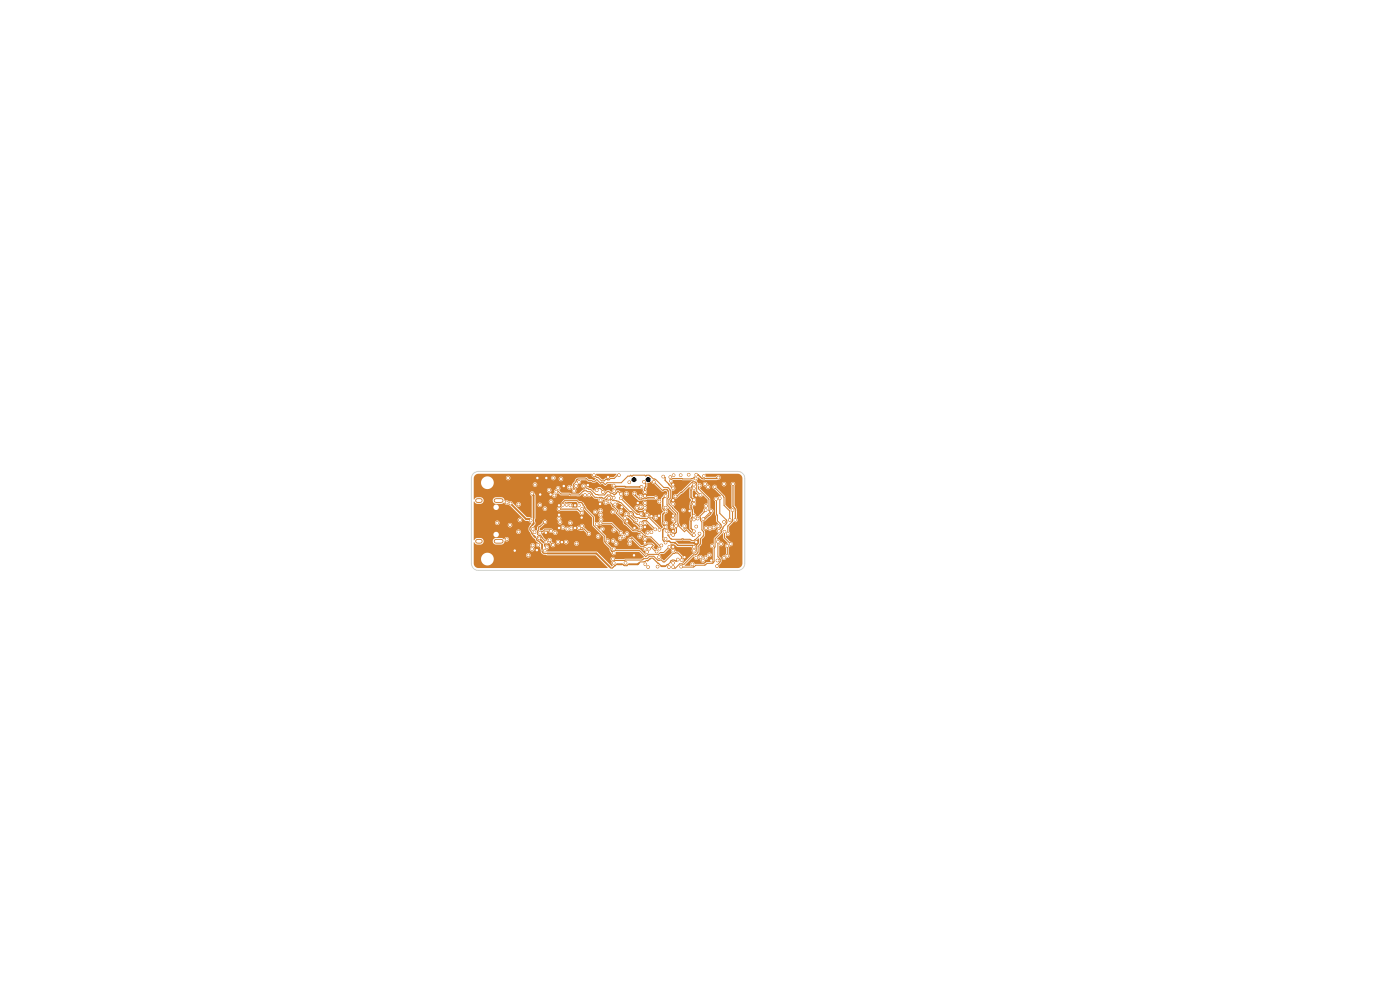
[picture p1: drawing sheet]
<svg xmlns="http://www.w3.org/2000/svg" width="297mm" height="210mm" viewBox="0 0 297 210" stroke-linecap="round" stroke-linejoin="round" font-family="sans-serif">
<path d="M101.3 106.2h.6M101.3 114.8h.6M105.2 106.2h1.1M105.2 114.8h1.1" fill="none" stroke="#ce7d2c" stroke-width="1"/>
<g fill="#ce7d2c" stroke="#ce7d2c" stroke-width=".21">
<circle cx="142.8" cy="106.9" r=".28"/>
<circle cx="110" cy="107" r=".28"/>
<circle cx="132.9" cy="104.7" r=".27"/>
<circle cx="112.1" cy="117.8" r=".27"/>
<circle cx="153.6" cy="110.7" r=".27"/>
<circle cx="155.5" cy="102.7" r=".27"/>
<circle cx="117.4" cy="101.4" r=".27"/>
<circle cx="130.2" cy="119.4" r=".27"/>
<circle cx="145.2" cy="111.6" r=".28"/>
<circle cx="142.8" cy="119.4" r=".27"/>
<circle cx="152.2" cy="118.9" r=".27"/>
<circle cx="140.7" cy="101.1" r=".27"/>
<circle cx="142.8" cy="103.6" r=".28"/>
<circle cx="142.8" cy="116.8" r=".27"/>
<circle cx="132.9" cy="109.1" r=".27"/>
<circle cx="122.8" cy="102.2" r=".27"/>
<circle cx="107.5" cy="114.4" r=".27"/>
<circle cx="127.8" cy="112.2" r=".27"/>
<circle cx="133.6" cy="115.3" r=".27"/>
<circle cx="141.2" cy="114.3" r=".28"/>
<circle cx="135.9" cy="105.3" r=".27"/>
<circle cx="116.9" cy="106.4" r=".27"/>
<circle cx="132.7" cy="119.4" r=".27"/>
<circle cx="112.9" cy="116.5" r=".27"/>
<circle cx="147.7" cy="118.3" r=".28"/>
<circle cx="130" cy="108.6" r=".28"/>
<circle cx="115.6" cy="116.8" r=".28"/>
<circle cx="156" cy="110.3" r=".27"/>
<circle cx="136.6" cy="102.2" r=".27"/>
<circle cx="110.3" cy="110.3" r=".28"/>
<circle cx="117.6" cy="105.1" r=".28"/>
<circle cx="107.5" cy="106.6" r=".27"/>
<circle cx="136.8" cy="107.7" r=".27"/>
<circle cx="110" cy="112.8" r=".27"/>
<circle cx="143.4" cy="111.6" r=".28"/>
<circle cx="147.7" cy="111.7" r=".27"/>
<circle cx="142.9" cy="100.8" r=".27"/>
<circle cx="121" cy="107.2" r=".27"/>
<circle cx="150.6" cy="112.1" r=".27"/>
<circle cx="136.8" cy="104.4" r=".27"/>
<circle cx="135.1" cy="107.7" r=".27"/>
<circle cx="136.8" cy="111" r=".28"/>
<circle cx="135.9" cy="111.9" r=".27"/>
<circle cx="149.3" cy="101" r=".27"/>
<circle cx="113.5" cy="102.8" r=".27"/>
<circle cx="114.5" cy="107.1" r=".27"/>
<circle cx="136.8" cy="114.3" r=".28"/>
<circle cx="146.9" cy="119.7" r=".28"/>
<circle cx="130.2" cy="112.5" r=".27"/>
<circle cx="142.8" cy="113.5" r=".27"/>
<circle cx="141.9" cy="120.3" r=".27"/>
<circle cx="153.6" cy="102.7" r=".27"/>
<circle cx="121" cy="110.9" r=".28"/>
<circle cx="118.4" cy="115" r=".28"/>
<circle cx="153.6" cy="118.3" r=".27"/>
<circle cx="136.9" cy="119.7" r=".28"/>
<circle cx="107.8" cy="101.4" r=".27"/>
<circle cx="142.8" cy="110.2" r=".27"/>
<circle cx="117.8" cy="113" r=".28"/>
<circle cx="112.6" cy="110.4" r=".27"/>
<circle cx="108.3" cy="106.8" r=".27"/>
<circle cx="108.2" cy="111.4" r=".27"/>
<circle cx="105.5" cy="110.9" r=".27"/>
<circle cx="143.8" cy="118.7" r=".28"/>
<circle cx="112.9" cy="104.7" r=".27"/>
<circle cx="113" cy="112.2" r=".27"/>
<circle cx="115.6" cy="107.9" r=".28"/>
<circle cx="119.2" cy="115" r=".27"/>
<circle cx="118.6" cy="109.2" r=".28"/>
<circle cx="118.6" cy="107.2" r=".28"/>
<circle cx="122" cy="107.2" r=".27"/>
<circle cx="136.8" cy="105.2" r=".27"/>
<circle cx="142.8" cy="112.7" r=".27"/>
<circle cx="146.3" cy="108.4" r=".27"/>
<circle cx="134.6" cy="112" r=".28"/>
<circle cx="150.9" cy="118.9" r=".27"/>
<circle cx="136.8" cy="111.8" r=".27"/>
<circle cx="147.7" cy="105.1" r=".27"/>
<circle cx="127.3" cy="106.9" r=".28"/>
<circle cx="114.6" cy="104.9" r=".28"/>
<circle cx="118.6" cy="112" r=".28"/>
<circle cx="135.3" cy="106.7" r=".28"/>
<circle cx="136.8" cy="115.1" r=".27"/>
<circle cx="133.8" cy="109.1" r=".27"/>
<circle cx="142.8" cy="109.4" r=".27"/>
<circle cx="136.8" cy="108.5" r=".27"/>
<circle cx="122" cy="112" r=".28"/>
<circle cx="139.8" cy="109.4" r=".27"/>
<circle cx="133" cy="110.6" r=".28"/>
<circle cx="142.8" cy="106.1" r=".27"/>
<circle cx="142.8" cy="102.8" r=".27"/>
<circle cx="131.9" cy="107.6" r=".27"/>
<circle cx="124.7" cy="102.9" r=".28"/>
<circle cx="113.9" cy="116.7" r=".27"/>
<circle cx="123.4" cy="109.8" r=".27"/>
<circle cx="119.6" cy="103.1" r=".28"/>
<circle cx="109.2" cy="116.8" r=".27"/>
<circle cx="129" cy="101.2" r=".27"/>
<circle cx="134.5" cy="117.8" r=".27"/>
<circle cx="116.8" cy="104.9" r=".28"/>
<circle cx="147.7" cy="115" r=".28"/>
<circle cx="114" cy="101.4" r=".27"/>
<circle cx="138.2" cy="109.5" r=".27"/>
<circle cx="142.8" cy="116" r=".28"/>
<circle cx="114.4" cy="114.2" r=".27"/>
<circle cx="145.2" cy="118.2" r=".27"/>
<circle cx="115.8" cy="113" r=".28"/>
<circle cx="115.9" cy="101.4" r=".27"/>
<circle cx="120.1" cy="115" r=".28"/>
<circle cx="130.1" cy="114.7" r=".27"/>
<circle cx="137.3" cy="109.2" r=".27"/>
<circle cx="126.9" cy="113.8" r=".27"/>
<circle cx="132.3" cy="113.8" r=".28"/>
<circle cx="135" cy="110.4" r=".27"/>
<circle cx="120.4" cy="112.2" r=".27"/>
<circle cx="128.9" cy="114.7" r=".27"/>
<circle cx="132.6" cy="109.9" r=".28"/>
<circle cx="122.3" cy="115.3" r=".28"/>
<circle cx="131.6" cy="114.2" r=".27"/>
<circle cx="121.2" cy="112.1" r=".27"/>
<circle cx="133" cy="113.2" r=".27"/>
<circle cx="124.9" cy="113.2" r=".27"/>
<circle cx="135.7" cy="113.8" r=".27"/>
<circle cx="122.8" cy="112" r=".28"/>
<circle cx="147.2" cy="116.8" r=".27"/>
<circle cx="130.2" cy="116.5" r=".27"/>
<circle cx="142" cy="116" r=".28"/>
<circle cx="141.2" cy="107.7" r=".27"/>
<circle cx="130.7" cy="115.3" r=".28"/>
<circle cx="141.2" cy="111" r=".28"/>
<circle cx="123.5" cy="111.6" r=".27"/>
<circle cx="127.4" cy="109.2" r=".27"/>
<circle cx="137.4" cy="113" r=".28"/>
<circle cx="126.6" cy="111.2" r=".27"/>
<circle cx="135.9" cy="107.5" r=".27"/>
<circle cx="127.4" cy="111" r=".28"/>
<circle cx="135.9" cy="111" r=".28"/>
<circle cx="139" cy="112.3" r=".28"/>
<circle cx="131.7" cy="113" r=".28"/>
<circle cx="127.5" cy="110.2" r=".27"/>
<circle cx="127.4" cy="108.3" r=".28"/>
<circle cx="118.6" cy="108" r=".28"/>
<circle cx="123.4" cy="108.8" r=".27"/>
<circle cx="118.6" cy="110" r=".28"/>
<circle cx="126.3" cy="108.6" r=".28"/>
<circle cx="128.5" cy="106.6" r=".28"/>
<circle cx="123.5" cy="107.9" r=".28"/>
<circle cx="127.4" cy="106.1" r=".27"/>
<circle cx="140.3" cy="115.7" r=".27"/>
<circle cx="129.3" cy="106.4" r=".28"/>
<circle cx="142.2" cy="101.2" r=".27"/>
<circle cx="124.1" cy="105" r=".28"/>
<circle cx="147.2" cy="103.6" r=".28"/>
<circle cx="122.8" cy="107.2" r=".27"/>
<circle cx="147.2" cy="106.9" r=".28"/>
<circle cx="138.7" cy="102.2" r=".27"/>
<circle cx="142.6" cy="111.7" r=".27"/>
<circle cx="127.9" cy="104.4" r=".27"/>
<circle cx="133.5" cy="102.3" r=".28"/>
<circle cx="126.6" cy="104" r=".27"/>
<circle cx="142" cy="113.2" r=".28"/>
<circle cx="122.2" cy="103.1" r=".27"/>
<circle cx="129.2" cy="105.6" r=".27"/>
<circle cx="148.4" cy="113.2" r=".27"/>
<circle cx="147.2" cy="110.2" r=".27"/>
<circle cx="139.9" cy="112.4" r=".27"/>
<circle cx="147.2" cy="113.5" r=".27"/>
<circle cx="121.8" cy="104.1" r=".27"/>
<circle cx="130.3" cy="104.2" r=".28"/>
<circle cx="131.7" cy="104.8" r=".27"/>
<circle cx="136.8" cy="106.7" r=".27"/>
<circle cx="123.8" cy="103.1" r=".27"/>
<circle cx="120.8" cy="103.4" r=".27"/>
<circle cx="125" cy="105" r=".28"/>
<circle cx="131.7" cy="105.7" r=".27"/>
<circle cx="136" cy="109.1" r=".27"/>
<circle cx="120.2" cy="107.1" r=".27"/>
<circle cx="119" cy="101.6" r=".28"/>
<circle cx="144.6" cy="118.8" r=".27"/>
<circle cx="152.1" cy="120.1" r=".27"/>
<circle cx="117.3" cy="115.6" r=".28"/>
<circle cx="152.3" cy="114.9" r=".27"/>
<circle cx="130" cy="118.6" r=".28"/>
<circle cx="116.5" cy="104" r=".27"/>
<circle cx="148.6" cy="118.2" r=".27"/>
<circle cx="116.6" cy="114.6" r=".28"/>
<circle cx="118.4" cy="103.6" r=".28"/>
<circle cx="131.3" cy="100.8" r=".28"/>
<circle cx="153.7" cy="112.8" r=".28"/>
<circle cx="126" cy="100.8" r=".27"/>
<circle cx="155" cy="115.4" r=".27"/>
<circle cx="119.4" cy="107.1" r=".27"/>
<circle cx="149.7" cy="118.3" r=".28"/>
<circle cx="130.2" cy="117.3" r=".27"/>
<circle cx="137.3" cy="117.1" r=".27"/>
<circle cx="130.2" cy="105.6" r=".27"/>
<circle cx="118" cy="104.3" r=".28"/>
<circle cx="115.9" cy="115" r=".27"/>
<circle cx="115.6" cy="110.7" r=".28"/>
<circle cx="114.2" cy="115.6" r=".28"/>
<circle cx="118.8" cy="110.8" r=".27"/>
<circle cx="119.4" cy="111.9" r=".27"/>
<circle cx="116" cy="116.1" r=".27"/>
<circle cx="113" cy="115.7" r=".27"/>
<circle cx="113.4" cy="112.9" r=".27"/>
<circle cx="116.9" cy="112.6" r=".27"/>
<circle cx="114.6" cy="113" r=".28"/>
<circle cx="131.7" cy="108.5" r=".27"/>
<circle cx="130.5" cy="107" r=".28"/>
<circle cx="147.2" cy="106.1" r=".27"/>
<circle cx="141.2" cy="108.5" r=".27"/>
<circle cx="141.2" cy="111.8" r=".27"/>
<circle cx="152.4" cy="101.3" r=".28"/>
<circle cx="147.2" cy="116" r=".28"/>
<circle cx="147.7" cy="100.7" r=".27"/>
<circle cx="147.2" cy="112.7" r=".27"/>
<circle cx="147.2" cy="109.4" r=".27"/>
<circle cx="141.2" cy="105.2" r=".27"/>
<circle cx="134.6" cy="104.7" r=".27"/>
<circle cx="141.2" cy="115.1" r=".27"/>
<circle cx="146.1" cy="100.7" r=".27"/>
<circle cx="147.2" cy="102.8" r=".27"/>
<circle cx="139.1" cy="105.6" r=".28"/>
<circle cx="141.4" cy="112.6" r=".28"/>
<circle cx="147.6" cy="101.5" r=".27"/>
<circle cx="149.6" cy="102.7" r=".27"/>
<circle cx="142.3" cy="102" r=".27"/>
<circle cx="143.3" cy="105.3" r=".27"/>
<circle cx="148.6" cy="105" r=".27"/>
<circle cx="139.9" cy="106.4" r=".27"/>
<circle cx="148" cy="110" r=".28"/>
<circle cx="139.1" cy="109.8" r=".27"/>
<circle cx="150.2" cy="103.3" r=".28"/>
<circle cx="144.4" cy="100.8" r=".27"/>
<circle cx="151.9" cy="105.9" r=".28"/>
<circle cx="152.5" cy="112.6" r=".28"/>
<circle cx="145" cy="108.2" r=".28"/>
<circle cx="149.8" cy="112" r=".28"/>
<circle cx="149.8" cy="107.3" r=".28"/>
<circle cx="148.4" cy="103" r=".27"/>
<circle cx="150.9" cy="108.4" r=".27"/>
<circle cx="149.2" cy="110.1" r=".27"/>
<circle cx="152.4" cy="111.6" r=".28"/>
<circle cx="151.6" cy="103.3" r=".27"/>
<circle cx="154.8" cy="110.3" r=".28"/>
<circle cx="151.4" cy="111.9" r=".27"/>
<circle cx="154.3" cy="115.8" r=".27"/>
<circle cx="154.3" cy="117.9" r=".27"/>
<circle cx="150.5" cy="117.7" r=".28"/>
<circle cx="137.5" cy="120.3" r=".28"/>
<circle cx="139.5" cy="120.2" r=".27"/>
<circle cx="133.6" cy="114.5" r=".27"/>
<circle cx="152.7" cy="105.7" r=".28"/>
<circle cx="139.3" cy="117" r=".27"/>
<circle cx="144.5" cy="120.2" r=".27"/>
<circle cx="139.8" cy="118.2" r=".27"/>
<circle cx="137.7" cy="116.4" r=".27"/>
<circle cx="138.2" cy="112.9" r=".27"/>
<circle cx="154.4" cy="113.2" r=".27"/>
<circle cx="155.4" cy="108.2" r=".27"/>
<circle cx="149.7" cy="108.2" r=".27"/>
<circle cx="139.9" cy="116.4" r=".27"/>
<circle cx="136.8" cy="116.4" r=".27"/>
<circle cx="142.8" cy="120.3" r=".28"/>
<circle cx="136.1" cy="103.3" r=".28"/>
<circle cx="130.2" cy="103" r=".27"/>
<circle cx="149.1" cy="118.9" r=".27"/>
<circle cx="153" cy="115.4" r=".27"/>
<circle cx="151.1" cy="115.8" r=".27"/>
</g>
<g fill="none" stroke="#ce7d2c" stroke-width=".21">
<path d="M112.6 111.7l-.2 .3v.4l.6 1M113.2 110.1v.6M113.6 114l.3 .6 .6 .4M115 116.5l.1 .7 .3 .2h.5M115.6 110.7l-1.3 1.1-.3 1.5 .3 .3 .5 .1 1.1 1.3M116.6 114.6l-.1 .2 .8 .8M116.9 112.6l-.2-.2h-1.2l-.9 .6M118 104.3l.4-.1 .6 .6 3.9 .2 .8-.8 .7-.1 .2 .2h.6l1 1.2h1.4l.6 .2 .7-.7h.6l.7 .6M119.1 106.3l-.5 .9M119.4 107.1l-.2-.2 .6-.7h2.6l.4 .4 .7 .1 .6 1.2 1.8 1.8v1.7l2.4 2.4 .1 1.3 1.2 1.2 .1 .6 .5 .4M120.7 105.4h1.5l.2 .2M121.8 104.1l-.2-1.2 .6-.7 .1-.4 .3-.2 1.8-.1 .4 .4h.7l.2 .2h.5l.4-.4 .8 .8 .6-.1 .4 .4 .4-.4h3l1.4-1.4h.4l.2-.2 .2 .2 .3-.2h2.5l.2 .2 .2-.2h.5l.9 .8 .5 .1 1.7 1.7a1.34 1.34 0 0 1 1.3 .4l.1 1.9-.3 .3v.9l1.9 2.1v2.1l.2 .5 1.2 1.2 .4-.4 1.3 1.3 .3-.2"/>
<path d="M122.8 106l.2 .2h.5l.3 .2M122.8 112a.92 .92 0 0 0 1.1 .2l1 1M123.8 103.1h.2l.9 .7h.4l1.1 1.1 1.8 .1 .6-.7 .3-.1 .4 .4h.3l.5 .4 .7-.7h.2l.5 .5M126 100.8l.6 .5h.3l.7 .7h.6l.4-.4 .6 .2 .3-.3h.8l.7-.7h.3M126.6 104l.4-.4h.3l.6 .6v.2M127.4 111h2.3l2 2M129.2 105.6l.8 .6h.7l1 .4 1.9 1.9h.4l.4 .4v.4l.6 .5 2.2 .3 .4-.4 2.4 2.4-.1 .3M129.3 106.4l.6 .6 .1 .4 1.1 1-.4 .4 1.7 1.7 .1 .5 .4 .2 1.3 1.3 1.7 .3 .9 .9 .5 .2h.8l1.9 1.9 .3-.1M130 118.6l.4 .3 5.8-.1 .4-.3h.7l.5-.5h.9l.8 .8h.8l.4 .4h.3l1.8-1.8h.3l.2-.2 .5 .1 .8 .8v.7M131.7 105.7l3.3 3.3 1 .1M132.2 119.8l.3 .2h.5M133.3 109.5l.4 .3"/>
<path d="M133.6 114.5l.5-.4 1.8 1.8h.6l.9-.5h.9l.3 .3-.4 .4 1 1 .1-.1M134.2 110.3l.4 .6 .6 .3M135.4 107.9l.3 .2h.4l.3-.2M135.9 111l.5-.5 .6-.1 2 1.9M136.4 105.8l-.8 .1M137.3 105.6l-.3 .2h-.5M137.5 118.9h-.4l-.5 .3h-.8l-.2 .2M137.9 118.6l.2-.2h.4l.2 .2M138.7 102.2l1.8 1.8 .9-.2 .4 .4v1.3l-.3 .3v1.3l1.9 2.1v1.5l-.8 1M140.6 114l.1 .7 .4 .3M140.6 107.4l.1 .7 .4 .3M140.6 110.7l.1 .7 .4 .3"/>
<path d="M141.7 114.8l-.4 .2M142 113.2l-.3 .4 .8 .8h3.9l.4 .3h.4l.3-.2 1-1-.1-.3M142 111.4v.6M142 116l-1.2 1.2h-.7l-.4 .4h-2l-.7 .5-1.3-1.3h-5.1l-.4-.3M142.7 109.5a.89 .89 0 0 0-.4 1.2M142.9 106.2l.4 .3M143.3 113.1l-.4 .3M143.3 119l-.3-.2h-.4l-.8 .9-.4 .2M144.7 107.6h.5l.3 .2M146.7 107.9l.2 .3v.5M147.1 109.5l-.5 .5v.5M147.1 106.2l-.4 .3-.1 .7"/>
<path d="M147.1 102.9l-.5 .5v.5M147.6 101.5l-.3-.3-.3 .3-.4 .1-3.9-.1-.4 .3v.2M148.4 103l-.2 .2v.5l2.2 2.2v2.4l.5 .5-1.5 1.5-.2-.2 1.7-1.7M148.6 105l-.8-.8-.1-1.8-.3-.2h-.4l-2.3 2.2-.3 .1-.8 .8h-.3M148.8 101.4l.3 .2 .7-.1M149.7 108.2l-1.2 1.3 .1 .9 .3 .3v1.7l.4 .5a1.46 1.46 0 0 1-.7 1.4v1l-.5 .6-.1 1.4-.5 .4h-.4l-2 2-.9-.1-.9 .9h-.3l-.2-.2M151.6 103.3l2 2.2v1.7l1.2 1.2v1.9M151.9 105.9l.1 3.2 .2 .3v1.1l.8 .9v.4l-.5 .8M152.3 114.9v3.2l.5 .6a1.42 1.42 0 0 1-.7 1.2v.2M152.7 105.7v3.2l1.4 1.4 .1 .6-.8 .9-.4 1.2-1.3 1.3-.3 5-.3 .2h-1.1l-.5 .4h-1.9l-.5 .4-2.6-.1M153.7 112.8v1.3l1.3 1.3M154.3 115.8v2.1"/>
<path d="M155.4 108.2v2.3l-1 1.1v1.6M155.8 107.7l.2 .3v.5M129.4 120.3l.2 .2h.3l.2-.2"/>
</g>
<g fill="none" stroke="#ce7d2c" stroke-width=".25">
<path d="M112.9 111.4l-.3 .3M113 113.4l.3 .3M113.2 109.9v.2M113.2 110.7v.2M113.5 113.9l.1 .1M114.5 115l.5 .5M115 116.3v.2M115.9 117.4h.2M118.6 108h3.9l.9 .8M120.7 105.4h-.7l-.9 .9M122.4 105.6l.4 .4M123.8 106.4l.2 .2h1.7l.4-.4h.5l.7 .7"/>
<path d="M131 119.7h-.2l-.7 .6M131.9 119.7l.3 .1M132.9 109.1l.4 .4M133.5 119.7l-.5 .3M133.7 109.8l.5 .5M135.1 107.7l.3 .2M135.2 111.2l.7 .7M135.2 105.5l.4 .4M135.6 119.4l-.1 .1M136.4 105.8h.1M136.6 102.2l.4 .4v.6l-.3 .5 .1 .7M136.8 107.7l-.4 .2"/>
<path d="M137.3 105.6h.2M137.9 118.6l-.4 .3M138.7 118.6l1.6 1.5M139.8 109.4l-.2-.2 .1-.3-.3-.3-.6-.1-.6 1M140.6 107.3v.1M140.6 110.6v.1M140.6 113.9v.1M140.7 101.1l.1-.1 .3 .3v.6l1.7 1.7M141.1 115h.2M141.1 108.4l.1 .1M141.1 111.7l.1 .1M141.4 119.9l-.3 .2"/>
<path d="M141.7 114.8h.1M142 112l.8 .7M142.3 110.7v.4l-.3 .3M142.8 106.1l.1 .1M142.8 109.4l-.1 .1M142.9 113.4l-.1 .1M143.3 119h.2M143.3 106.5l1.1 1.1h.3M143.4 111.6l.1 1.3-.2 .2M145.5 107.8l.8 .6M146.6 103.9v.1M146.6 107.2v.1"/>
<path d="M146.6 107.7l.1 .2M146.6 110.5v.1M146.9 108.7v.1M147.2 106.1l-.1 .1M147.2 102.8l-.1 .1M147.2 109.4l-.1 .1M148.6 101.2l.2 .2M149.8 101.5h.1M155.5 102.7v4.7l.3 .3M156 108.5v1.8M129.3 120.2l.1 .1"/>
</g>
<path d="M108.3 106.8l3.3 3.3h.7l.3 .3M112.9 104.7l.3 .4v4.8M113.2 110.9l-.3 .5M113.3 113.7l.2 .2M115 115.5v.8M116.1 117.4h10.4l2.8 2.8M131 119.7h.9M135.5 119.5l-.2 .2h-1.8M143.8 118.7l-.3 .3M140.3 120.1h.8" fill="none" stroke="#ce7d2c" stroke-width=".4"/>
<g fill="none" stroke="#ce7d2c" stroke-width=".3">
<path d="M130.2 103l.3 .3h5.6M134.6 104.7v.2l.6 .6M137.5 105.6h1.6M141.2 105.2l-.6 .6v1.5M141.2 111.8l-.6 .6v1.5M141.2 108.5l-.6 .6v1.5M141.8 114.8l.5 .3a1.46 1.46 0 0 1 1.5 .6h3.1l.3 .3M146.6 104v1.5l.6 .6M146.6 107.3v.4M146.6 110.6v1.5l.6 .6M146.9 108.8v.3l.3 .3M147.7 100.7h.4l.5 .5"/>
<path d="M152.4 101.3l-.4 .2h-2.1"/>
</g>
<g fill="#ce7d2c">
<path d="M100.7 100.9l.8-.4h24a1.1 1.1 0 0 0 .9 1 .45 .45 0 0 1-.4 .3 .45 .45 0 0 1-.4-.2h-.7l-.4-.4-2 .1-.4 .3-.2 .5-.4 .4-.2 .6a.5 .5 0 0 0-.7-.2 .5 .5 0 0 0-.2 .7 .5 .5 0 0 0 .7 .2l.2-.3 .1 .1a.66 .66 0 0 0 .5 1 .58 .58 0 0 0 .2-1 .56 .56 0 0 0 .5-.3 .56 .56 0 0 0-.1-.6h.2a.56 .56 0 0 0 .6-.8h1.1l.3 .3h.7l.2 .2h.7l.3-.3 .9 .7a.59 .59 0 0 1 .8 .3l.6-.4h.8a1 1 0 0 0 .6 .9l-.7 .7-.4-.4-.8 .3-1-.9h-.5l-.2 .2a.64 .64 0 0 0-.6 .6 1.05 1.05 0 0 0-1.1-.6l-.7-.5a.49 .49 0 0 0-.7-.3 .49 .49 0 0 0-.2 .7 .49 .49 0 0 0 .7 .2l.1 .2-.7 .2-.7 .7-3.7-.2-.4-.5a.51 .51 0 0 0 .1-.6 .51 .51 0 0 0-.7-.2 .51 .51 0 0 0-.2 .6 .63 .63 0 0 0-.4 .8 .49 .49 0 0 0-.3 .7 .49 .49 0 0 0 .7 .2 .49 .49 0 0 0 .2-.7l.3-.2 .5 .5 4.1 .2 .6-.6a.57 .57 0 0 0 .3 .7 .57 .57 0 0 0 .7-.1 .62 .62 0 0 0 .9-.1l.5 .5 .9 .2a.53 .53 0 0 0 .5 .7 .53 .53 0 0 0 .5-.6l.5-.1 .3-.2 .2 .3v.2a.52 .52 0 0 0-.8 .1 .52 .52 0 0 0 .2 .7 .52 .52 0 0 0 .7-.2l.6 .3 .2 .5 .9 .7-.2 .2a.52 .52 0 0 0-.7-.3 .52 .52 0 0 0-.2 .8 .52 .52 0 0 0 .8-.1l1.7 1.7 .2 .6 1.7 1.5 1.2 .2 .8 .4a.53 .53 0 0 0-.7 .3 .53 .53 0 0 0 .3 .7 .57 .57 0 0 0 .6-.8l.3 .4a.52 .52 0 0 0 .2 .9 .52 .52 0 0 0 .6-.6h.7l1.7 1.7-.2 .2a.36 .36 0 0 1-.1 .4 .36 .36 0 0 1-.4 0l-.4-.3 .3-.6-.4-.4-1.2-.1-.9 .5h-.4l-1.7-1.7-.4-.1-.2 .2a.54 .54 0 0 0-.6 .4 .54 .54 0 0 0 .2 .6 .5 .5 0 0 0 .1 .7 .5 .5 0 0 0 .7-.1 .5 .5 0 0 0-.2-.8l.3-.2 1.5 1.5 .6 .1a.75 .75 0 0 0 .5 .8l.1 .3 .2 .3-.1 .1-1.2-1.2h-5.1a.61 .61 0 0 0-.9-.4l-.8-.9 .3-.2 .1-.4h.2l.3 .5a.34 .34 0 0 1 .4 .5 .5 .5 0 0 0 .9-.2 .5 .5 0 0 0-.6-.6 .48 .48 0 0 0-.4-.6 .48 .48 0 0 0-.6 .4h-.2a.67 .67 0 0 0-.8-.4l-.1-.6-.8-.9a.52 .52 0 0 0 .6-.5 .52 .52 0 0 0-.6-.5 .52 .52 0 0 0-.4 .6l-.6-.6 .4-.3 .4 .1 .3-.2h1.8l.6 .7a.52 .52 0 0 0-.5 .5 .52 .52 0 0 0 .5 .5 .52 .52 0 0 0 .5-.5l.5 .4 .2 .5 .5 .1-.1 .2a.5 .5 0 0 0-.6 .4 .5 .5 0 0 0 .5 .6l.2-.1a.42 .42 0 0 1 .6-.4l.3-.5a.53 .53 0 0 0 .6-.3 .53 .53 0 0 0-.2-.6 .48 .48 0 0 0-.7 .5h-.4v-.6l-.5-.2-1.7-1.7-2.1-.1a.62 .62 0 0 0-.2-1l.1-.1a.68 .68 0 0 0 0-.9 .49 .49 0 0 0-.1-.8 .49 .49 0 0 0-.7 .2 .49 .49 0 0 0 .2 .7 .57 .57 0 0 0 .2 .9 .68 .68 0 0 0-.2 .9l-.2 .2h-.7l-.1-1.3-1-1h.7v.2a.48 .48 0 0 0 .8 .3 .48 .48 0 0 0 0-.8 .48 .48 0 0 0-.8 .3h-.7l-.7-.7-.7-1.3-.8-.2-.4-.4h-2.8l-.5 .5a.79 .79 0 0 0 0 1.2l-.3 .1a.48 .48 0 0 0-.7 0 .48 .48 0 0 0 .1 .7 .48 .48 0 0 0 .7-.1h3.3l.6 .5a.51 .51 0 0 0 .8 .4 .51 .51 0 0 0 0-.9l.3-.1 1.6 1.6 .1 1.8 2.3 2.3 .1 1.2 1.2 1.3v.4l.3 .4a.54 .54 0 0 0 .7 .6 .54 .54 0 0 0 .4-.7h4.9l1 1.1-.5 .3-5.6 .1a.51 .51 0 0 0-.8-.4 .51 .51 0 0 0 .1 .9 .53 .53 0 0 0 .2 .8l-.3 .3-3.1-3.2h-10.5v-.3a.53 .53 0 0 0 .3-.9 .53 .53 0 0 0-.9 .2l-.2-.7-1.1-.9-.3-.7 .7 .3 .8 .9a.54 .54 0 0 0 .4 .6 .54 .54 0 0 0 .6-.4l.4 .4a.5 .5 0 0 0 .5 .6 .5 .5 0 0 0 .5-.5 .5 .5 0 0 0-.6-.5l-.2-.2h.9l.1 .4a.48 .48 0 0 0 .6 .1 .48 .48 0 0 0 .3-.5h.7l.2 .5a.47 .47 0 0 0 .7-.2h1.3v.2a.48 .48 0 0 0 .8 .3 .48 .48 0 0 0 0-.8 .48 .48 0 0 0-.8 .3h-1.3a.48 .48 0 0 0-.3-.7 .48 .48 0 0 0-.6 .4h-.7a.48 .48 0 0 0-.5-.4 .48 .48 0 0 0-.5 .4h-.9a.53 .53 0 0 0-.2-.8 .53 .53 0 0 0-.8 .4h-.2l-.6-.8h11.2v.2a.48 .48 0 0 0 .8 .3 .48 .48 0 0 0 0-.8 .48 .48 0 0 0-.8 .3h-11.2l-.3-.3 .2-.3 .5-.4h.8l.4 .4 .5-.1a.51 .51 0 0 0 .7 .4 .51 .51 0 0 0 .2-.8 .51 .51 0 0 0-.8 0l-.1-.3-.3-.2h-1.6l-.7 .4h-.2v-.4l.3-.3h4.1l.1 .4a.57 .57 0 0 0 .9 0 .57 .57 0 0 0 .4 .5 .57 .57 0 0 0 .6-.2h.1a.48 .48 0 0 0 .5-.1 .48 .48 0 0 0 .1-.5h.7l.2 .5 .5 .2 .8-.1 .6 .6a.49 .49 0 0 0 .5 .6 .49 .49 0 0 0 .5-.6 .49 .49 0 0 0-.6-.4l-.9-.8a.52 .52 0 0 0-.3-.8 .52 .52 0 0 0-.7 .4l-.4 .1-.2 .3h-.7a.62 .62 0 0 0-.9-.1l-.4-.1-.3 .3a.53 .53 0 0 0-.5-.5 .53 .53 0 0 0-.6 .3h-4.1l.7-.6a.49 .49 0 0 0 .6-.5 .49 .49 0 0 0-.6-.5 .49 .49 0 0 0-.4 .6l-1 .8-.3 1-.3-.2-.1-.4-.2-.3 .4-.5-.1-.7 .1-.6h4.5l.1 .4a.33 .33 0 0 1 .1 .6l.2 .3a.48 .48 0 0 0 .8-.4h1.2v.2a.48 .48 0 0 0 .8 .3 .48 .48 0 0 0 0-.8 .48 .48 0 0 0-.8 .3h-1.2l-.1-.2a.46 .46 0 0 1-.1-.7 .48 .48 0 0 0-.5-.4 .48 .48 0 0 0-.5 .4h-4.5v-2.1h1.5v.2a.48 .48 0 0 0 .8 .3 .48 .48 0 0 0 0-.8 .48 .48 0 0 0-.8 .3h-1.5v-.8h.4v.2a.48 .48 0 0 0 .8 .3 .48 .48 0 0 0 0-.8 .48 .48 0 0 0-.8 .3h-.4v-.7h2.8v.2a.48 .48 0 0 0 .8 .3 .48 .48 0 0 0 0-.8 .48 .48 0 0 0-.8 .3h-2.8v-1.3l-.2-.3a.51 .51 0 0 0-.5-.5 .51 .51 0 0 0-.5 .5 .51 .51 0 0 0 .4 .5v4.7l-.4-.2h-.7l-2.7-2.8h.5v.2a.48 .48 0 0 0 .8 .3 .48 .48 0 0 0 0-.8 .48 .48 0 0 0-.8 .3h-.5l-.6-.6a.6 .6 0 0 1-.8-.2l-.5 .2-.2-.6-.4-.2h-1.4a.7 .7 0 0 0-.6 .7 .7 .7 0 0 0 .7 .7h1.2l.6-.3a.58 .58 0 0 0 .9 .4l3.5 3.4 .7 .1 .2 .3 .5 .1-.7 1v.6l.9 1.4 .5 .4 .2 .5 .4 .3a.54 .54 0 0 0-.3 .8 .54 .54 0 0 0 .8 .1l.3 1.4 .4 .3 .7 .1h10.3l2.6 2.6-27.4 .1a1 1 0 0 1-1-1v-1h1.5a1.35 1.35 0 0 0 1.8 1.4 1.35 1.35 0 0 0 .6-2.2h7.2v.2a.48 .48 0 0 0 .8 .3 .48 .48 0 0 0 0-.8 .48 .48 0 0 0-.8 .3h-7.2a1.35 1.35 0 0 0-1.4-.4 1.35 1.35 0 0 0-1 1.2h-1.5v-2.1h11.9v.2a.51 .51 0 0 0 .8 .3 .51 .51 0 0 0 .1-.8 .5 .5 0 0 0 0-.7 .5 .5 0 0 0-.7 0 .5 .5 0 0 0 0 .7l-.2 .3h-11.9v-1.4l.6 .5h.9a.7 .7 0 0 0 .6-.7h1.9l.2 .5 .3 .2h1.4l.5-.2 .2-.6a.5 .5 0 0 0 .7 .2 .5 .5 0 0 0 0-.8 .5 .5 0 0 0-.7 .1l-.1 .2-.6-.3h-1.2l-.4 .2-.3 .5h-1.9l-.4-.6-1-.1-.7 .5v-1.3h4.2v.2a.58 .58 0 0 0 .9 .4 .58 .58 0 0 0 0-1 .58 .58 0 0 0-.9 .4h-4.2v-.6h9v.2a.48 .48 0 0 0 .8 .3 .48 .48 0 0 0 0-.8 .48 .48 0 0 0-.8 .3h-9v-1.9h4.5l.1 .4 .3 .2 2.3-.1v.2a.48 .48 0 0 0 .8 .3 .48 .48 0 0 0 0-.8 .48 .48 0 0 0-.8 .3h-2h.1a.48 .48 0 0 0-.1-.8 .48 .48 0 0 0-.7 .3h-4.5v-.6h9.3v.2a.48 .48 0 0 0 .8 .3 .48 .48 0 0 0 0-.8 .48 .48 0 0 0-.8 .3h-9.3v-2.7h4.2v.2a.58 .58 0 0 0 .9 .4 .58 .58 0 0 0 0-1 .58 .58 0 0 0-.9 .4h-4.2v-1.1l.6 .5h.9a.7 .7 0 0 0 .6-.7 .7 .7 0 0 0-.6-.7h-.9l-.6 .4v-2h15.5a.48 .48 0 0 0 .6 .6 .48 .48 0 0 0 .3-.8 .48 .48 0 0 0-.8 .1l-.1 .1h-15.5v-1.6h1.5a1.35 1.35 0 0 0 1.2 1.4 1.35 1.35 0 0 0 1.5-1h8.3v.2a.48 .48 0 0 0 .8 .3 .48 .48 0 0 0 0-.8 .48 .48 0 0 0-.8 .3h-8.3v-.8l-.5-.6h3.1l.2 .5a.48 .48 0 0 0 .5 0 .48 .48 0 0 0 .3-.5h8.6l.2 .5a.47 .47 0 0 0 .8-.3h.6v.2a.48 .48 0 0 0 .8 .3 .48 .48 0 0 0 0-.8 .48 .48 0 0 0-.8 .3h-.6a.48 .48 0 0 0-.4-.6 .48 .48 0 0 0-.6 .4h-8.6a.48 .48 0 0 0-.5-.4 .48 .48 0 0 0-.5 .4h-3.1a1.35 1.35 0 0 0-2.2 1h-1.5v-1z"/>
<path d="M148.1 101.3l.9 .6 3.1-.1a.52 .52 0 0 0 .8-.4 .52 .52 0 0 0-.7-.5l-.4 .2h-2l-.2-.5 6.9-.1 .6 .2 .3 .5 .1 18.3a1 1 0 0 1-1 1h-4v-.6l.6-.7-.1-.7-.4-.5v-2.2a.53 .53 0 0 0 .9-.3 .53 .53 0 0 0-.7-.6l-.2-.4-.6-.2 1.3-1.2 .2 1.2 .9 .9v.1a.5 .5 0 0 0-.6 .3 .5 .5 0 0 0 .2 .6v1.3a.41 .41 0 0 1-.6 .4 .51 .51 0 0 0 0 .8 .51 .51 0 0 0 .8-.3 .49 .49 0 0 0 .5-.3 .49 .49 0 0 0-.1-.6v-1.3l.2-.3a.52 .52 0 0 0 .7-.4 .52 .52 0 0 0-.6-.6l-.9-.9v-.4a.53 .53 0 0 0 .7-.1 .53 .53 0 0 0 0-.7v-1.1l.9-1a.53 .53 0 0 0 .7-.1 .53 .53 0 0 0 0-.7v-2l-.5-.7v-4.1a.49 .49 0 0 0 .1-.7 .49 .49 0 0 0-.8 0 .49 .49 0 0 0 .1 .7v4.3l.1 .3-.4 .4-1-1v-1.7l-.2-.3-1.6-1.7a.48 .48 0 0 0-.4-.6 .48 .48 0 0 0-.6 .5 .48 .48 0 0 0 .5 .5l1.4 1.4-.5 .1a.42 .42 0 0 1-.7 .1 .51 .51 0 0 0-.4 .5 .51 .51 0 0 0 .3 .5v2.8l.2 .3v1.1l.4 .5-.3 .2-.1 .3a.69 .69 0 0 0-1 .1h-.6a.58 .58 0 0 0-.6-.1 .58 .58 0 0 0-.4 .5l.3 .3h.5a.7 .7 0 0 0 1-.1h.1a.56 .56 0 0 0 .7-.5l.4 .4a.54 .54 0 0 0-.3 .5 .54 .54 0 0 0 .4 .5l-.9 .9-.1 1.3a.53 .53 0 0 0-.8 .3 .53 .53 0 0 0 .6 .6l-.1 2.8-1.2 .1-.5 .4-1.9 .1a.55 .55 0 0 0-.7-.5 .55 .55 0 0 0-.4 .8h-1.1l1.9-2a.57 .57 0 0 0 .3 .7 .57 .57 0 0 0 .7-.2l.4 .2a.55 .55 0 0 0 .5 .7 .55 .55 0 0 0 .5-.6 .59 .59 0 0 0 .6-.7 .49 .49 0 0 0 .8-.3 .49 .49 0 0 0-.5-.6 .49 .49 0 0 0-.5 .7h-.1a.55 .55 0 0 0-.7 .5 .61 .61 0 0 0-1-.5l-.1 .1-.2-.2 .5-.6v-1.2l.5-.6v-1l.7-.8v-.8l-.4-.5v-1.7l.4-.1 1.4-1.4a.62 .62 0 0 0 .3-.7 .62 .62 0 0 0-.6-.5l-.1-2.2-2.1-2.1 .1-.2a.48 .48 0 0 0 .1-.8h.4l.1 .4 .5 .2a.53 .53 0 0 0 .4 .6 .53 .53 0 0 0 .6-.6 .53 .53 0 0 0-.6-.4v-.2h3a.48 .48 0 0 0 .6 .6 .48 .48 0 0 0 .3-.8 .48 .48 0 0 0-.8 .1l-.1 .1h-3a.48 .48 0 0 0-.5-.4 .48 .48 0 0 0-.5 .4h-1l-.4-.6 .3-.3z"/>
<path d="M140 117.7l.2-.2 .8-.1 .9-.9a.54 .54 0 0 0 .6-.4 .54 .54 0 0 0-.3-.6h.7l.9 .6h2.9a.38 .38 0 0 1 0 .6 .5 .5 0 0 0 .7 .5 .5 .5 0 0 0 .1-.9 .66 .66 0 0 0-.6-1h-2.9l-.7-.6h3l.4 .3h.6l.9-.8h.1v1l-.5 .6-.1 1.4-.8 .3-1.9 1.9-.2-.2a.51 .51 0 0 0 .1-.8l-.1-.5-.8-.8-.7-.2a.51 .51 0 0 0-.6-.6 .51 .51 0 0 0-.2 .9l-1.6 1.7-.7-.4 .1-.4z"/>
<path d="M133.1 109.8l.3 .1 1 1.2 .5 .2 .5 .6a.51 .51 0 0 0 .8 .4 .51 .51 0 0 0 0-.9l.1-.1a.65 .65 0 0 0 1.1-.2l1.1 1.1v.3l-.4-.1-.3 .2a.56 .56 0 0 0-.7 .1 .56 .56 0 0 0-.1 .7l-.9-.8-1.8-.4-1.6-1.5v-.3l.3-.2z"/>
<path d="M142.8 101.8l4.4 .1-.6 .2-3 2.8a.52 .52 0 0 0-.7 .2 .52 .52 0 0 0 .2 .7 .52 .52 0 0 0 .7-.3l2.5-2.2-.1 2.2 .5 .6-.4 .5-.1 1.1 .4 .6-.1 .8 .2 .3-.4 .5-.1 2.2 .7 1.1-1.1-1-.3-.1-.3 .3-.3-.3a.52 .52 0 0 0 .7-.4 .52 .52 0 0 0-.5-.6 .6 .6 0 0 0-.4 .8l-.4-.4-.2-.5v-2.1l-.7-.8h1.1a.48 .48 0 0 0 .6 .6 .48 .48 0 0 0 .3-.8 .48 .48 0 0 0-.8 .1l-.1 .1h-1.1l-.5-.7a.51 .51 0 0 0 .2-.8 .51 .51 0 0 0-.8 .2l-.1-.7 .3-.3v-1.7a.58 .58 0 0 0 .6-.2 .58 .58 0 0 0 .1-.6l-.5-.2-.5-.6a.56 .56 0 0 0 .6-.7z"/>
<path d="M141.7 107.8l1.3 1.3 .1 .7a.53 .53 0 0 0-.8 .3 .53 .53 0 0 0 .6 .6l-.3 .4a.51 .51 0 0 0-.5 .6 .51 .51 0 0 0 .7 .4l.2-.1 .2 .3v.4l-.2 .2a.54 .54 0 0 1-.8-.1l-.3-.1-.3-.6 .1-.4a.41 .41 0 0 1 0-.6v-.2a.6 .6 0 0 0-.7-.4v-1.2l.3-.3a.62 .62 0 0 0 .3-1z"/>
<path d="M130.5 103.7l.4-.1h1.5l3.6 .2a.34 .34 0 0 1 .4 .1 .34 .34 0 0 1-.1 .4 .5 .5 0 0 0 .8 .5 .5 .5 0 0 0 0-.9l.2-.7v-.7l.5-.2 .3-.2 .3 .5 .4 .1 1.5 1.5 .5 .1 .3-.2 .3 .1 .1 .6a.5 .5 0 0 0-.8 .4l-.4 .4-.1 .4a.52 .52 0 0 0-.8 .4 .52 .52 0 0 0 .8 .4l.1 1.2 .4 .5-.5 .6 .1 2.2 .4 .5-.3 .3-2.4-2.4h.6v.2a.48 .48 0 0 0 .8 .3 .48 .48 0 0 0 0-.8 .48 .48 0 0 0-.8 .3h-.6l-.2-.2a.52 .52 0 0 0-.3-.7 .52 .52 0 0 0-.7 .2 .52 .52 0 0 0 .2 .7h-1.1v-.1a.5 .5 0 0 0 .5-.7 .5 .5 0 0 0-.8-.1l-.5-.1-1.1-1.1h.6a.7 .7 0 0 0 .7 .6l.9 .2 .3-.2a.58 .58 0 0 0 .7-.3 .58 .58 0 0 0-.2-.7 .49 .49 0 0 0 .2-.8 .49 .49 0 0 0-.8 0 .49 .49 0 0 0 .2 .8l-.3 .1a.55 .55 0 0 0-.9 0 .48 .48 0 0 0-.8 .3h-.6l-1.8-1.8-.2-.6 .1-.6h.3a.48 .48 0 0 0 .5 .6 .48 .48 0 0 0 .5-.6h.7l.2 .5 1.3 1.1 1.8-.3 1.3 .1a.49 .49 0 0 0 .7-.1 .49 .49 0 0 0 0-.6 .49 .49 0 0 0-.7-.1h-1.2l-.6 .3h-.5a.54 .54 0 0 0-.3-.6 .54 .54 0 0 0-.6 .2l-.4-.2a.5 .5 0 0 0-.4-.7 .5 .5 0 0 0-.6 .4h-.7a.48 .48 0 0 0-.5-.4 .48 .48 0 0 0-.5 .4h-.3l-.8-.6-.5 .1z"/>
<path d="M130.9 106.6l.7 .3 1.8 1.8a.58 .58 0 0 1 .8 .8l.5 .5-.1 .2-1.2-1.1a.52 .52 0 0 0-.7-.5 .52 .52 0 0 0-.2 .8l-.4 .4-1-1.1a.7 .7 0 0 0 1.1-.1v-.2a.55 .55 0 0 0-.9-.2l-.6-.8a.6 .6 0 0 0 .2-.8z"/>
<path d="M147 104.1l.5-.1 .1 .4 .5 .5a.53 .53 0 0 0 .4 .6 .53 .53 0 0 0 .7-.4l.9 .9v.9a.55 .55 0 0 0-.7 .1 .55 .55 0 0 0 .1 .8l-.4 .7-.9 1-.5 .1-.1-.5-.3-.2-.3-1.5a.61 .61 0 0 0 .6-.3 .61 .61 0 0 0-.1-.7h.1a.5 .5 0 0 0-.4-.8l-.2-.3z"/>
<path d="M119.8 106.6l2.5-.1 .2 .3a.6 .6 0 0 0 0 .9h-1.2a.55 .55 0 0 0 .1-.8 .55 .55 0 0 0-.8-.1 .64 .64 0 0 0-.9 0z"/>
<path d="M126.5 100.5l4.3 .1-.6 .6h-.8l-.3 .3-.6-.2-.4 .4h-.4l-.6-.6-.6-.2z"/>
</g>
<path d="M100.4 100.4l.6-.3 .5-.1h55a1.5 1.5 0 0 1 1.5 1.5v18a1.5 1.5 0 0 1-1.5 1.5h-55a1.5 1.5 0 0 1-1.5-1.5v-18l.1-.5z" fill="none" stroke="#d0d2cd" stroke-width=".21"/>
<g fill="#fff" stroke="#fff" stroke-width=".21">
<circle cx="142.8" cy="106.9" r=".15"/>
<circle cx="110" cy="107" r=".15"/>
<circle cx="132.9" cy="104.7" r=".15"/>
<circle cx="112.1" cy="117.8" r=".15"/>
<circle cx="153.6" cy="110.7" r=".15"/>
<circle cx="155.5" cy="102.7" r=".15"/>
<circle cx="117.4" cy="101.4" r=".15"/>
<circle cx="130.2" cy="119.4" r=".15"/>
<circle cx="145.2" cy="111.6" r=".15"/>
<circle cx="142.8" cy="119.4" r=".15"/>
<circle cx="152.2" cy="118.9" r=".15"/>
<circle cx="140.7" cy="101.1" r=".15"/>
<circle cx="142.8" cy="103.6" r=".15"/>
<circle cx="142.8" cy="116.8" r=".15"/>
<circle cx="132.9" cy="109.1" r=".15"/>
<circle cx="122.8" cy="102.2" r=".15"/>
<circle cx="107.5" cy="114.4" r=".15"/>
<circle cx="127.8" cy="112.2" r=".15"/>
<circle cx="133.6" cy="115.3" r=".15"/>
<circle cx="141.2" cy="114.3" r=".15"/>
<circle cx="135.9" cy="105.3" r=".15"/>
<circle cx="116.9" cy="106.4" r=".15"/>
<circle cx="132.7" cy="119.4" r=".15"/>
<circle cx="112.9" cy="116.5" r=".15"/>
<circle cx="147.7" cy="118.3" r=".15"/>
<circle cx="130" cy="108.6" r=".15"/>
<circle cx="115.6" cy="116.8" r=".15"/>
<circle cx="156" cy="110.3" r=".15"/>
<circle cx="136.6" cy="102.2" r=".15"/>
<circle cx="110.3" cy="110.3" r=".15"/>
<circle cx="117.6" cy="105.1" r=".15"/>
<circle cx="107.5" cy="106.6" r=".15"/>
<circle cx="136.8" cy="107.7" r=".15"/>
<circle cx="110" cy="112.8" r=".15"/>
<circle cx="143.4" cy="111.6" r=".15"/>
<circle cx="147.7" cy="111.7" r=".15"/>
<circle cx="142.9" cy="100.8" r=".15"/>
<circle cx="121" cy="107.2" r=".15"/>
<circle cx="150.6" cy="112.1" r=".15"/>
<circle cx="136.8" cy="104.4" r=".15"/>
<circle cx="135.1" cy="107.7" r=".15"/>
<circle cx="136.8" cy="111" r=".15"/>
<circle cx="135.9" cy="111.9" r=".15"/>
<circle cx="149.3" cy="101" r=".15"/>
<circle cx="113.5" cy="102.8" r=".15"/>
<circle cx="114.5" cy="107.1" r=".15"/>
<circle cx="136.8" cy="114.3" r=".15"/>
<circle cx="146.9" cy="119.7" r=".15"/>
<circle cx="130.2" cy="112.5" r=".15"/>
<circle cx="142.8" cy="113.5" r=".15"/>
<circle cx="141.9" cy="120.3" r=".15"/>
<circle cx="153.6" cy="102.7" r=".15"/>
<circle cx="121" cy="110.9" r=".15"/>
<circle cx="118.4" cy="115" r=".15"/>
<circle cx="153.6" cy="118.3" r=".15"/>
<circle cx="136.9" cy="119.7" r=".15"/>
<circle cx="107.8" cy="101.4" r=".15"/>
<circle cx="142.8" cy="110.2" r=".15"/>
<circle cx="117.8" cy="113" r=".15"/>
<circle cx="112.6" cy="110.4" r=".15"/>
<circle cx="108.3" cy="106.8" r=".15"/>
<circle cx="108.2" cy="111.4" r=".15"/>
<circle cx="105.5" cy="110.9" r=".15"/>
<circle cx="143.8" cy="118.7" r=".15"/>
<circle cx="112.9" cy="104.7" r=".15"/>
<circle cx="113" cy="112.2" r=".15"/>
<circle cx="115.6" cy="107.9" r=".15"/>
<circle cx="119.2" cy="115" r=".15"/>
<circle cx="118.6" cy="109.2" r=".15"/>
<circle cx="118.6" cy="107.2" r=".15"/>
<circle cx="122" cy="107.2" r=".15"/>
<circle cx="136.8" cy="105.2" r=".15"/>
<circle cx="142.8" cy="112.7" r=".15"/>
<circle cx="146.3" cy="108.4" r=".15"/>
<circle cx="134.6" cy="112" r=".15"/>
<circle cx="150.9" cy="118.9" r=".15"/>
<circle cx="136.8" cy="111.8" r=".15"/>
<circle cx="147.7" cy="105.1" r=".15"/>
<circle cx="127.3" cy="106.9" r=".15"/>
<circle cx="114.6" cy="104.9" r=".15"/>
<circle cx="118.6" cy="112" r=".15"/>
<circle cx="135.3" cy="106.7" r=".15"/>
<circle cx="136.8" cy="115.1" r=".15"/>
<circle cx="133.8" cy="109.1" r=".15"/>
<circle cx="142.8" cy="109.4" r=".15"/>
<circle cx="136.8" cy="108.5" r=".15"/>
<circle cx="122" cy="112" r=".15"/>
<circle cx="139.8" cy="109.4" r=".15"/>
<circle cx="133" cy="110.6" r=".15"/>
<circle cx="142.8" cy="106.1" r=".15"/>
<circle cx="142.8" cy="102.8" r=".15"/>
<circle cx="131.9" cy="107.6" r=".15"/>
<circle cx="124.7" cy="102.9" r=".15"/>
<circle cx="113.9" cy="116.7" r=".15"/>
<circle cx="123.4" cy="109.8" r=".15"/>
<circle cx="119.6" cy="103.1" r=".15"/>
<circle cx="109.2" cy="116.8" r=".15"/>
<circle cx="129" cy="101.2" r=".15"/>
<circle cx="134.5" cy="117.8" r=".15"/>
<circle cx="116.8" cy="104.9" r=".15"/>
<circle cx="147.7" cy="115" r=".15"/>
<circle cx="114" cy="101.4" r=".15"/>
<circle cx="138.2" cy="109.5" r=".15"/>
<circle cx="142.8" cy="116" r=".15"/>
<circle cx="114.4" cy="114.2" r=".15"/>
<circle cx="145.2" cy="118.2" r=".15"/>
<circle cx="115.8" cy="113" r=".15"/>
<circle cx="115.9" cy="101.4" r=".15"/>
<circle cx="120.1" cy="115" r=".15"/>
<circle cx="130.1" cy="114.7" r=".15"/>
<circle cx="137.3" cy="109.2" r=".15"/>
<circle cx="126.9" cy="113.8" r=".15"/>
<circle cx="132.3" cy="113.8" r=".15"/>
<circle cx="135" cy="110.4" r=".15"/>
<circle cx="120.4" cy="112.2" r=".15"/>
<circle cx="128.9" cy="114.7" r=".15"/>
<circle cx="132.6" cy="109.9" r=".15"/>
<circle cx="122.3" cy="115.3" r=".15"/>
<circle cx="131.6" cy="114.2" r=".15"/>
<circle cx="121.2" cy="112.1" r=".15"/>
<circle cx="133" cy="113.2" r=".15"/>
<circle cx="124.9" cy="113.2" r=".15"/>
<circle cx="135.7" cy="113.8" r=".15"/>
<circle cx="122.8" cy="112" r=".15"/>
<circle cx="147.2" cy="116.8" r=".15"/>
<circle cx="130.2" cy="116.5" r=".15"/>
<circle cx="142" cy="116" r=".15"/>
<circle cx="141.2" cy="107.7" r=".15"/>
<circle cx="130.7" cy="115.3" r=".15"/>
<circle cx="141.2" cy="111" r=".15"/>
<circle cx="123.5" cy="111.6" r=".15"/>
<circle cx="127.4" cy="109.2" r=".15"/>
<circle cx="137.4" cy="113" r=".15"/>
<circle cx="126.6" cy="111.2" r=".15"/>
<circle cx="135.9" cy="107.5" r=".15"/>
<circle cx="127.4" cy="111" r=".15"/>
<circle cx="135.9" cy="111" r=".15"/>
<circle cx="139" cy="112.3" r=".15"/>
<circle cx="131.7" cy="113" r=".15"/>
<circle cx="127.5" cy="110.2" r=".15"/>
<circle cx="127.4" cy="108.3" r=".15"/>
<circle cx="118.6" cy="108" r=".15"/>
<circle cx="123.4" cy="108.8" r=".15"/>
<circle cx="118.6" cy="110" r=".15"/>
<circle cx="126.3" cy="108.6" r=".15"/>
<circle cx="128.5" cy="106.6" r=".15"/>
<circle cx="123.5" cy="107.9" r=".15"/>
<circle cx="127.4" cy="106.1" r=".15"/>
<circle cx="140.3" cy="115.7" r=".15"/>
<circle cx="129.3" cy="106.4" r=".15"/>
<circle cx="142.2" cy="101.2" r=".15"/>
<circle cx="124.1" cy="105" r=".15"/>
<circle cx="147.2" cy="103.6" r=".15"/>
<circle cx="122.8" cy="107.2" r=".15"/>
<circle cx="147.2" cy="106.9" r=".15"/>
<circle cx="138.7" cy="102.2" r=".15"/>
<circle cx="142.6" cy="111.7" r=".15"/>
<circle cx="127.9" cy="104.4" r=".15"/>
<circle cx="133.5" cy="102.3" r=".15"/>
<circle cx="126.6" cy="104" r=".15"/>
<circle cx="142" cy="113.2" r=".15"/>
<circle cx="122.2" cy="103.1" r=".15"/>
<circle cx="129.2" cy="105.6" r=".15"/>
<circle cx="148.4" cy="113.2" r=".15"/>
<circle cx="147.2" cy="110.2" r=".15"/>
<circle cx="139.9" cy="112.4" r=".15"/>
<circle cx="147.2" cy="113.5" r=".15"/>
<circle cx="121.8" cy="104.1" r=".15"/>
<circle cx="130.3" cy="104.2" r=".15"/>
<circle cx="131.7" cy="104.8" r=".15"/>
<circle cx="136.8" cy="106.7" r=".15"/>
<circle cx="123.8" cy="103.1" r=".15"/>
<circle cx="120.8" cy="103.4" r=".15"/>
<circle cx="125" cy="105" r=".15"/>
<circle cx="131.7" cy="105.7" r=".15"/>
<circle cx="136" cy="109.1" r=".15"/>
<circle cx="120.2" cy="107.1" r=".15"/>
<circle cx="119" cy="101.6" r=".15"/>
<circle cx="144.6" cy="118.8" r=".15"/>
<circle cx="152.1" cy="120.1" r=".15"/>
<circle cx="117.3" cy="115.6" r=".15"/>
<circle cx="152.3" cy="114.9" r=".15"/>
<circle cx="130" cy="118.6" r=".15"/>
<circle cx="116.5" cy="104" r=".15"/>
<circle cx="148.6" cy="118.2" r=".15"/>
<circle cx="116.6" cy="114.6" r=".15"/>
<circle cx="118.4" cy="103.6" r=".15"/>
<circle cx="131.3" cy="100.8" r=".15"/>
<circle cx="153.7" cy="112.8" r=".15"/>
<circle cx="126" cy="100.8" r=".15"/>
<circle cx="155" cy="115.4" r=".15"/>
<circle cx="119.4" cy="107.1" r=".15"/>
<circle cx="149.7" cy="118.3" r=".15"/>
<circle cx="130.2" cy="117.3" r=".15"/>
<circle cx="137.3" cy="117.1" r=".15"/>
<circle cx="130.2" cy="105.6" r=".15"/>
<circle cx="118" cy="104.3" r=".15"/>
<circle cx="115.9" cy="115" r=".15"/>
<circle cx="115.6" cy="110.7" r=".15"/>
<circle cx="114.2" cy="115.6" r=".15"/>
<circle cx="118.8" cy="110.8" r=".15"/>
<circle cx="119.4" cy="111.9" r=".15"/>
<circle cx="116" cy="116.1" r=".15"/>
<circle cx="113" cy="115.7" r=".15"/>
<circle cx="113.4" cy="112.9" r=".15"/>
<circle cx="116.9" cy="112.6" r=".15"/>
<circle cx="114.6" cy="113" r=".15"/>
<circle cx="131.7" cy="108.5" r=".15"/>
<circle cx="130.5" cy="107" r=".15"/>
<circle cx="147.2" cy="106.1" r=".15"/>
<circle cx="141.2" cy="108.5" r=".15"/>
<circle cx="141.2" cy="111.8" r=".15"/>
<circle cx="152.4" cy="101.3" r=".15"/>
<circle cx="147.2" cy="116" r=".15"/>
<circle cx="147.7" cy="100.7" r=".15"/>
<circle cx="147.2" cy="112.7" r=".15"/>
<circle cx="147.2" cy="109.4" r=".15"/>
<circle cx="141.2" cy="105.2" r=".15"/>
<circle cx="134.6" cy="104.7" r=".15"/>
<circle cx="141.2" cy="115.1" r=".15"/>
<circle cx="146.1" cy="100.7" r=".15"/>
<circle cx="147.2" cy="102.8" r=".15"/>
<circle cx="139.1" cy="105.6" r=".15"/>
<circle cx="141.4" cy="112.6" r=".15"/>
<circle cx="147.6" cy="101.5" r=".15"/>
<circle cx="149.6" cy="102.7" r=".15"/>
<circle cx="142.3" cy="102" r=".15"/>
<circle cx="143.3" cy="105.3" r=".15"/>
<circle cx="148.6" cy="105" r=".15"/>
<circle cx="139.9" cy="106.4" r=".15"/>
<circle cx="148" cy="110" r=".15"/>
<circle cx="139.1" cy="109.8" r=".15"/>
<circle cx="150.2" cy="103.3" r=".15"/>
<circle cx="144.4" cy="100.8" r=".15"/>
<circle cx="151.9" cy="105.9" r=".15"/>
<circle cx="152.5" cy="112.6" r=".15"/>
<circle cx="145" cy="108.2" r=".15"/>
<circle cx="149.8" cy="112" r=".15"/>
<circle cx="149.8" cy="107.3" r=".15"/>
<circle cx="148.4" cy="103" r=".15"/>
<circle cx="150.9" cy="108.4" r=".15"/>
<circle cx="149.2" cy="110.1" r=".15"/>
<circle cx="152.4" cy="111.6" r=".15"/>
<circle cx="151.6" cy="103.3" r=".15"/>
<circle cx="154.8" cy="110.3" r=".15"/>
<circle cx="151.4" cy="111.9" r=".15"/>
<circle cx="154.3" cy="115.8" r=".15"/>
<circle cx="154.3" cy="117.9" r=".15"/>
<circle cx="150.5" cy="117.7" r=".15"/>
<circle cx="137.5" cy="120.3" r=".15"/>
<circle cx="139.5" cy="120.2" r=".15"/>
<circle cx="133.6" cy="114.5" r=".15"/>
<circle cx="152.7" cy="105.7" r=".15"/>
<circle cx="139.3" cy="117" r=".15"/>
<circle cx="144.5" cy="120.2" r=".15"/>
<circle cx="139.8" cy="118.2" r=".15"/>
<circle cx="137.7" cy="116.4" r=".15"/>
<circle cx="138.2" cy="112.9" r=".15"/>
<circle cx="154.4" cy="113.2" r=".15"/>
<circle cx="155.4" cy="108.2" r=".15"/>
<circle cx="149.7" cy="108.2" r=".15"/>
<circle cx="139.9" cy="116.4" r=".15"/>
<circle cx="136.8" cy="116.4" r=".15"/>
<circle cx="142.8" cy="120.3" r=".15"/>
<circle cx="136.1" cy="103.3" r=".15"/>
<circle cx="130.2" cy="103" r=".15"/>
<circle cx="149.1" cy="118.9" r=".15"/>
<circle cx="153" cy="115.4" r=".15"/>
<circle cx="151.1" cy="115.8" r=".15"/>
<circle cx="105.3" cy="107.6" r=".32"/>
<circle cx="105.3" cy="113.4" r=".32"/>
<circle cx="103.4" cy="118.6" r="1.1"/>
<circle cx="103.4" cy="102.4" r="1.1"/>
</g>
<g fill="#000" stroke="#000" stroke-width=".21">
<circle cx="134.5" cy="101.7" r=".43"/>
<circle cx="137.5" cy="101.7" r=".43"/>
</g>
<path d="M101.3 106.2h.6M101.3 114.8h.6M105.2 106.2h1.1M105.2 114.8h1.1" fill="none" stroke="#fff" stroke-width=".6"/>
</svg>
